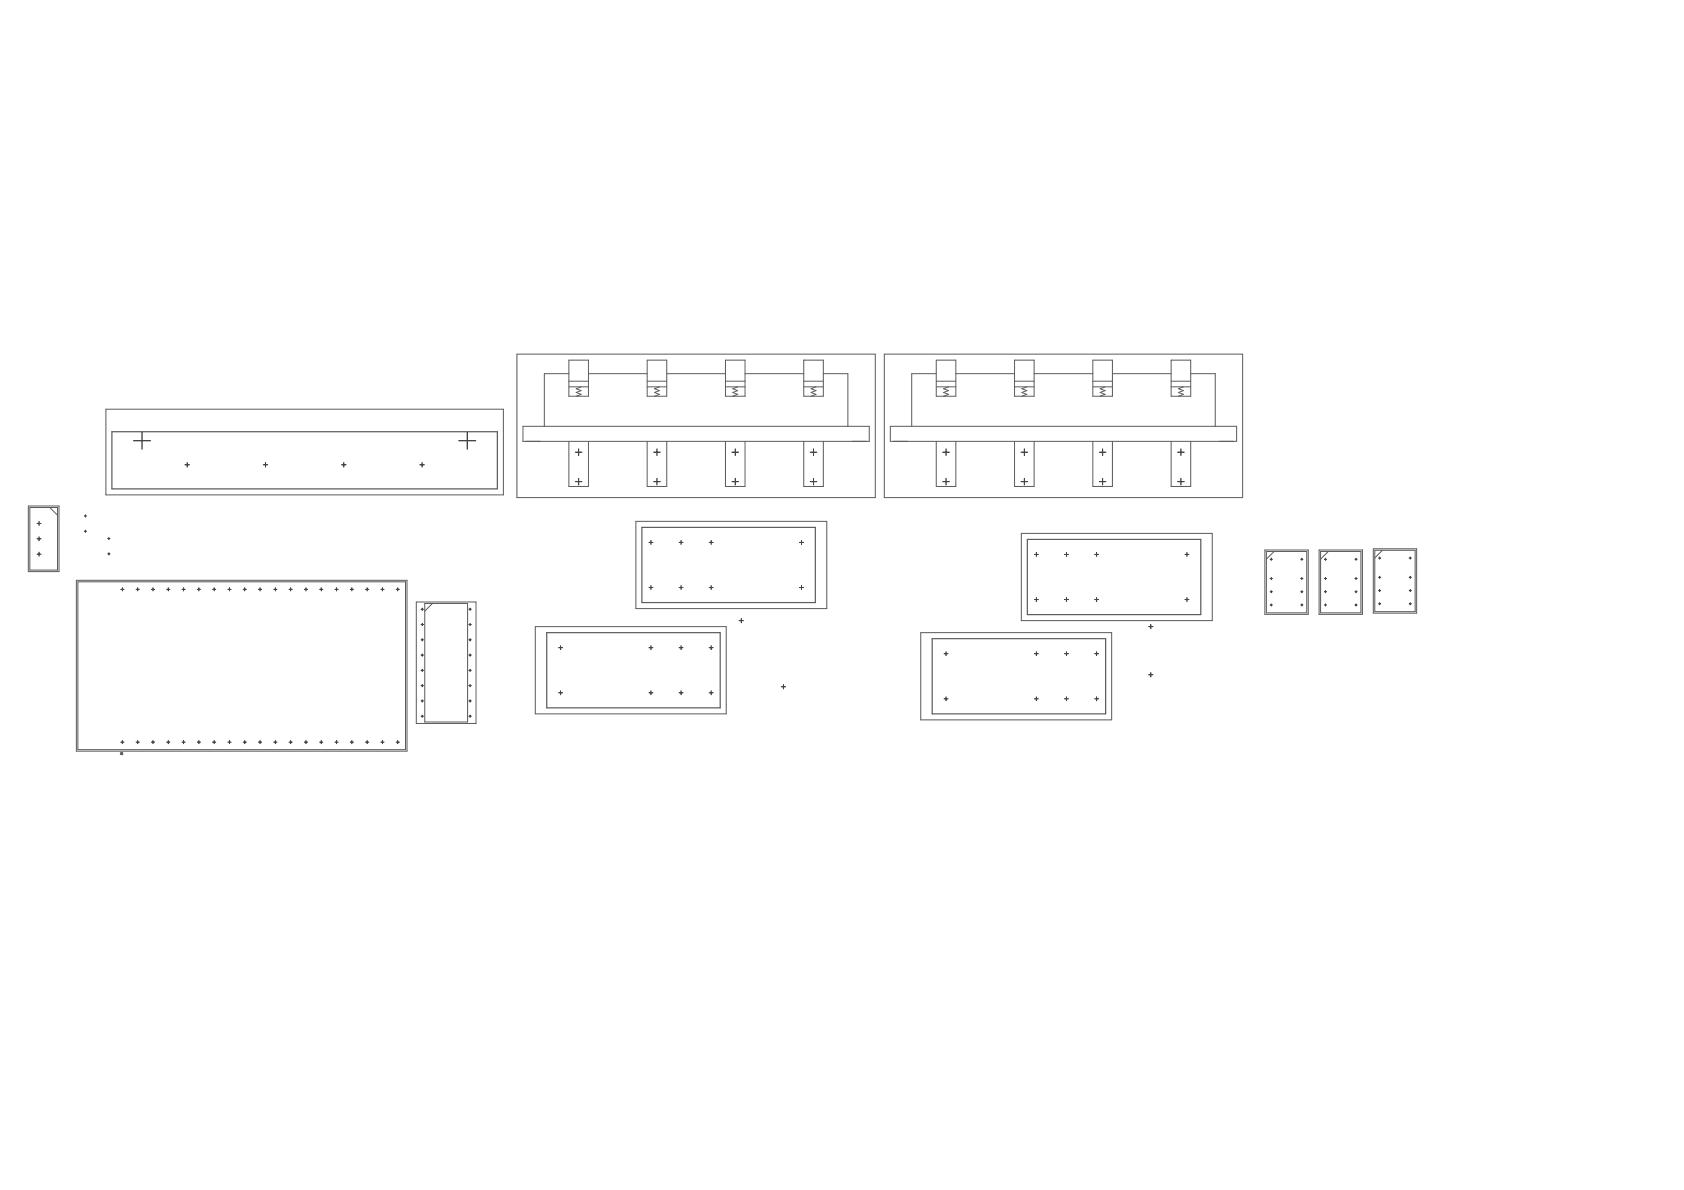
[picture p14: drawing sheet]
<svg xmlns="http://www.w3.org/2000/svg" width="297mm" height="210mm" viewBox="0 0 297 210" stroke-linecap="round" stroke-linejoin="round" font-family="sans-serif">
<g fill="none" stroke="#5a5a5a" stroke-width=".18">
<path d="M18.7 72.2h70.1v15.1h-70.1zM91.2 62.5h63.2v25.3h-63.2zM92.2 75.2h61.1v2.7h-61.1zM100.3 68.2h3.5M100.3 67.2h3.5M100.3 63.5h3.5v6.4h-3.5zM100.3 77.9v7.9h3.5v-7.9M100.3 65.9h-4.3v9.3M102.5 68.2l-.9 .4 .9 .3-.9 .3 .9 .4-.9 .3M103.8 65.9h10.4M114.2 68.2h3.4M114.2 67.2h3.4"/>
<path d="M114.2 63.5h3.4v6.4h-3.4zM114.2 77.9v7.9h3.4v-7.9M116.3 68.2l-.9 .4 .9 .3-.9 .3 .9 .4-.9 .3M117.6 65.9h10.4M128 68.2h3.4M128 67.2h3.4M128 63.5h3.4v6.4h-3.4zM128 77.9v7.9h3.4v-7.9M130.1 68.2l-.8 .4 .8 .3-.8 .3 .8 .4-.8 .3M131.4 65.9h10.4M141.8 68.2h3.4M141.8 67.2h3.4"/>
<path d="M141.8 63.5h3.4v6.4h-3.4zM141.8 77.9v7.9h3.4v-7.9M143.9 68.2l-.8 .4 .8 .3-.8 .3 .8 .4-.8 .3M145.2 65.9h4.4v9.3M156 62.5h63.2v25.3h-63.2zM157 75.2h61.1v2.7h-61.1zM165.1 68.2h3.5M165.1 67.2h3.5M165.1 63.5h3.5v6.4h-3.5zM165.1 77.9v7.9h3.5v-7.9M165.1 65.9h-4.3v9.3M167.3 68.2l-.9 .4 .9 .3-.9 .3 .9 .4-.9 .3"/>
<path d="M168.6 65.9h10.4M179 68.2h3.4M179 67.2h3.4M179 63.5h3.4v6.4h-3.4zM179 77.9v7.9h3.4v-7.9M181.1 68.2l-.8 .4 .8 .3-.8 .3 .8 .4-.8 .3M182.4 65.9h10.4M192.8 68.2h3.4M192.8 67.2h3.4M192.8 63.5h3.4v6.4h-3.4zM192.8 77.9v7.9h3.4v-7.9M194.9 68.2l-.8 .4 .8 .3-.8 .3 .8 .4-.8 .3"/>
<path d="M196.2 65.9h10.4M206.6 68.2h3.4M206.6 67.2h3.4M206.6 63.5h3.4v6.4h-3.4zM206.6 77.9v7.9h3.4v-7.9M208.7 68.2l-.8 .4 .8 .3-.8 .3 .8 .4-.8 .3M210 65.9h4.4v9.3M5 89.3h5.4v11.5h-5.4zM5.3 89.5h4.8v11.1h-4.8zM8.8 89.5l1.3 1.4M112.2 92h33.6v15.3h-33.6zM180.2 94.1h33.6v15.4h-33.6z"/>
<path d="M223.1 97h7.7v11.4h-7.7zM223.4 97.3h7.1v10.8h-7.1zM224.7 97.3l-1.3 1.3M232.7 97h7.6v11.4h-7.6zM232.9 97.3h7.2v10.8h-7.2zM234.3 97.3l-1.4 1.3M242.2 96.8h7.7v11.4h-7.7zM242.5 97.1h7.1v10.8h-7.1zM243.8 97.1l-1.3 1.3M13.5 102.4h58.3v30.1h-58.3zM13.7 102.6h57.8v29.6h-57.8zM73.4 106.2h10.6v21.4h-10.6z"/>
<path d="M74.9 106.5h7.6v20.8h-7.6zM76.3 106.5l-1.4 1.3M94.4 110.5h33.7v15.4h-33.7zM162.4 111.6h33.7v15.4h-33.7z"/>
</g>
<path d="M19.7 76.2h68v10h-68zM113.2 93h30.6v13.3h-30.6zM181.2 95.1h30.6v13.3h-30.6zM96.4 111.6h30.6v13.3h-30.6zM164.4 112.7h30.6v13.2h-30.6z" fill="none" stroke="#5a5a5a" stroke-width=".21"/>
<circle cx="21.4" cy="132.9" r=".15" fill="none" stroke="#5a5a5a" stroke-width=".3"/>
<g fill="none" stroke="#000" stroke-width=".18">
<path d="M23.5 77.7h3.1M25.1 76.2v3M80.9 77.7h3M82.4 76.2v3M101.5 79.8h1.2M102.1 79.2v1.1M115.3 79.8h1.2M115.9 79.2v1.1M129.1 79.8h1.2M129.7 79.2v1.1M142.9 79.8h1.2M143.5 79.2v1.1"/>
<path d="M166.3 79.8h1.2M166.9 79.2v1.1M180.1 79.8h1.2M180.7 79.2v1.1M193.9 79.8h1.2M194.5 79.2v1.1M207.7 79.8h1.2M208.3 79.2v1.1M6.5 97.7h.7M6.5 95h.7M6.5 92.3h.7M6.9 92v.7"/>
<path d="M6.9 94.7v.7M6.9 97.4v.7M14.9 93.7h.4M14.9 91h.4M15.1 90.8v.4M15.1 93.5v.4M19 97.7h.4M19 95h.4M19.2 94.8v.4M19.2 97.5v.4M32.6 82h.8M33 81.6v.8"/>
<path d="M46.4 82h.8M46.8 81.6v.8M60.2 82h.8M60.6 81.6v.8M74.1 82h.7M74.4 81.6v.8M101.5 85h1.2M102.1 84.4v1.1M114.5 95.7h.7M114.8 95.3v.7M115.3 85h1.2M115.9 84.4v1.1"/>
<path d="M119.8 95.7h.7M120.1 95.3v.7M125.1 95.7h.7M125.4 95.3v.7M129.1 85h1.2M129.7 84.4v1.1M141 95.7h.7M141.4 95.3v.7M142.9 85h1.2M143.5 84.4v1.1M166.3 85h1.2M166.9 84.4v1.1"/>
<path d="M180.1 85h1.2M180.7 84.4v1.1M182.5 97.8h.7M182.8 97.5v.6M187.8 97.8h.7M188.1 97.5v.6M193.1 97.8h.7M193.4 97.5v.6M193.9 85h1.2M194.5 84.4v1.1M207.7 85h1.2M208.3 84.4v1.1"/>
<path d="M209 97.8h.7M209.4 97.5v.6M224.1 98.6h.3M224.2 98.5v.3M229.4 98.6h.4M229.6 98.5v.3M233.6 98.6h.4M233.8 98.5v.3M239 98.6h.4M239.2 98.5v.3M243.2 98.4h.3M243.4 98.2v.4"/>
<path d="M248.6 98.4h.3M248.8 98.2v.4M21.3 104h.6M21.6 103.7v.5M24 104h.6M24.3 103.7v.5M26.7 104h.6M27 103.7v.5M29.4 104h.6M29.7 103.7v.5M32.1 104h.6M32.4 103.7v.5"/>
<path d="M34.8 104h.6M35.1 103.7v.5M37.5 104h.6M37.8 103.7v.5M40.2 104h.6M40.5 103.7v.5M42.9 104h.6M43.2 103.7v.5M45.6 104h.6M45.9 103.7v.5M48.3 104h.5M48.6 103.7v.5"/>
<path d="M51 104h.5M51.3 103.7v.5M53.7 104h.5M54 103.7v.5M56.4 104h.5M56.7 103.7v.5M59.1 104h.5M59.4 103.7v.5M61.8 104h.5M62.1 103.7v.5M64.5 104h.5M64.8 103.7v.5"/>
<path d="M67.2 104h.5M67.5 103.7v.5M69.9 104h.5M70.2 103.7v.5M74.3 118.2h.4M74.3 115.6h.4M74.3 112.9h.4M74.3 110.2h.4M74.3 107.5h.4M74.5 107.3v.4M74.5 110v.4M74.5 112.7v.4"/>
<path d="M74.5 115.3v.5M74.5 118v.4M82.7 118.2h.4M82.7 115.6h.4M82.7 112.9h.4M82.7 110.2h.4M82.7 107.5h.4M82.9 107.3v.4M82.9 110v.4M82.9 112.7v.4M82.9 115.3v.5M82.9 118v.4"/>
<path d="M98.5 114.2h.7M98.9 113.9v.7M114.5 114.2h.7M114.5 103.6h.7M114.8 103.3v.7M114.8 113.9v.7M119.8 114.2h.7M119.8 103.6h.7M120.1 103.3v.7M120.1 113.9v.7M125.1 114.2h.7M125.1 103.6h.7"/>
<path d="M125.4 103.3v.7M125.4 113.9v.7M130.4 109.5h.7M130.8 109.1v.7M141 103.6h.7M141.4 103.3v.7M166.5 115.3h.7M166.9 115v.7M182.5 115.3h.7M182.5 105.8h.7M182.8 105.4v.7M182.8 115v.7"/>
<path d="M187.8 115.3h.7M187.8 105.8h.7M188.1 105.4v.7M188.1 115v.7M193.1 115.3h.7M193.1 105.8h.7M193.4 105.4v.7M193.4 115v.7M202.6 119h.8M202.6 110.5h.8M203 110.2v.7M203 118.6v.8"/>
<path d="M209 105.8h.7M209.4 105.4v.7M224.1 106.7h.3M224.1 104.4h.3M224.1 102h.3M224.2 101.9v.3M224.2 104.2v.4M224.2 106.5v.4M229.4 106.7h.4M229.4 104.4h.4M229.4 102h.4M229.6 101.9v.3"/>
<path d="M229.6 104.2v.4M229.6 106.5v.4M233.6 106.7h.4M233.6 104.4h.4M233.6 102h.4M233.8 101.9v.3M233.8 104.2v.4M233.8 106.5v.4M239 106.7h.4M239 104.4h.4M239 102h.4M239.2 101.9v.3"/>
<path d="M239.2 104.2v.4M239.2 106.5v.4M243.2 106.5h.3M243.2 104.2h.3M243.2 101.8h.3M243.4 101.6v.4M243.4 104v.4M243.4 106.3v.4M248.6 106.5h.3M248.6 104.2h.3M248.6 101.8h.3M248.8 101.6v.4"/>
<path d="M248.8 104v.4M248.8 106.3v.4M21.3 130.9h.6M21.6 130.6v.6M24 130.9h.6M24.3 130.6v.6M26.7 130.9h.6M27 130.6v.6M29.4 130.9h.6M29.7 130.6v.6M32.1 130.9h.6M32.4 130.6v.6"/>
<path d="M34.8 130.9h.6M35.1 130.6v.6M37.5 130.9h.6M37.8 130.6v.6M40.2 130.9h.6M40.5 130.6v.6M42.9 130.9h.6M43.2 130.6v.6M45.6 130.9h.6M45.9 130.6v.6M48.3 130.9h.5M48.6 130.6v.6"/>
<path d="M51 130.9h.5M51.3 130.6v.6M53.7 130.9h.5M54 130.6v.6M56.4 130.9h.5M56.7 130.6v.6M59.1 130.9h.5M59.4 130.6v.6M61.8 130.9h.5M62.1 130.6v.6M64.5 130.9h.5M64.8 130.6v.6"/>
<path d="M67.2 130.9h.5M67.5 130.6v.6M69.9 130.9h.5M70.2 130.6v.6M74.3 126.3h.4M74.3 123.6h.4M74.3 120.9h.4M74.5 120.7v.4M74.5 123.4v.4M74.5 126.1v.4M82.7 126.3h.4M82.7 123.6h.4"/>
<path d="M82.7 120.9h.4M82.9 120.7v.4M82.9 123.4v.4M82.9 126.1v.4M98.5 122.2h.7M98.9 121.9v.6M114.5 122.2h.7M114.8 121.9v.6M119.8 122.2h.7M120.1 121.9v.6M125.1 122.2h.7M125.4 121.9v.6"/>
<path d="M137.8 121.1h.8M138.2 120.8v.7M166.5 123.3h.7M166.9 122.9v.7M182.5 123.3h.7M182.8 122.9v.7M187.8 123.3h.7M188.1 122.9v.7M193.1 123.3h.7M193.4 122.9v.7"/>
</g>
</svg>
